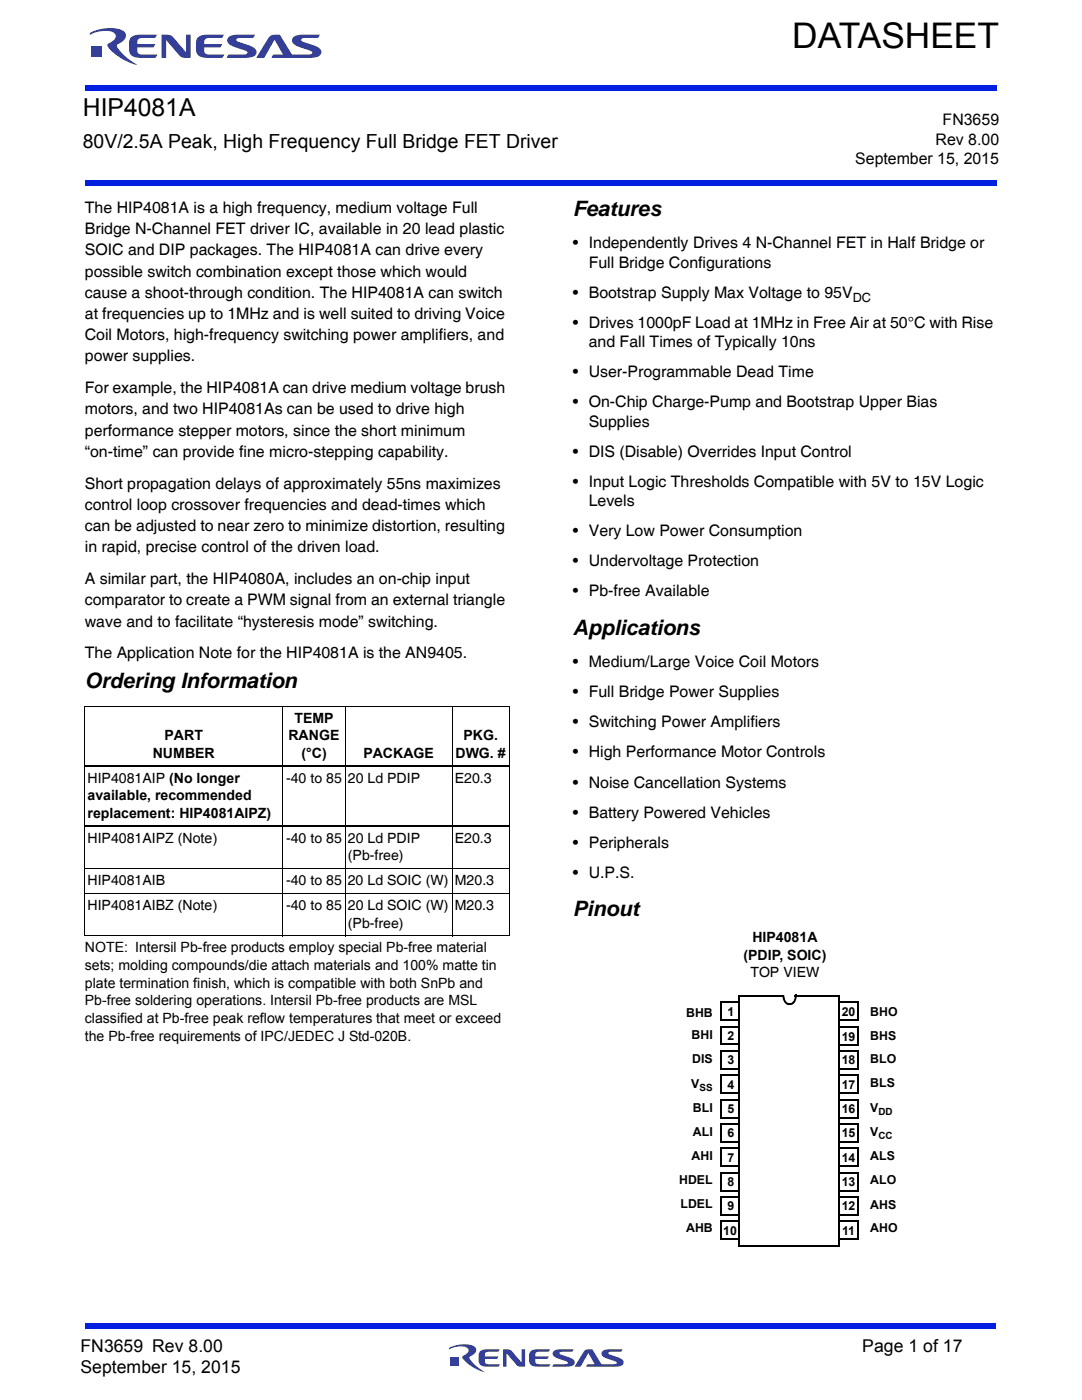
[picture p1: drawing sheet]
<svg xmlns="http://www.w3.org/2000/svg" width="216mm" height="279mm" viewBox="0 0 216 279" stroke-linecap="round" stroke-linejoin="round" font-family="sans-serif">
<defs><g id="words">
<text font-size="7" x="158.1" y="9.5">DATASHEET</text>
<text font-size="4.9" x="16.5" y="23.1">HIP4081A</text>
<g font-size="4.2">
<text x="114.3" y="43.2">Features</text>
<text x="114.3" y="126.8">Applications</text>
<text x="16.9" y="137.4">Ordering Information</text>
<text x="114.3" y="182.9">Pinout</text>
</g>
<text font-size="3.9" x="16.5" y="29.5">80V/2.5A Peak, High Frequency Full Bridge FET Driver</text>
<g font-size="3.5">
<text x="16.1" y="269.8">FN3659 Rev 8.00</text>
<text x="172.1" y="269.8">Page 1 of 17</text>
<text x="16.1" y="274">September 15, 2015</text>
</g>
<g font-size="3.2">
<text x="186.7" y="28.9">Rev 8.00</text>
<text x="188.1" y="25">FN3659</text>
<text x="170.6" y="32.7">September 15, 2015</text>
<text x="16.9" y="42.5">The HIP4081A is a high frequency, medium voltage Full</text>
<text x="16.9" y="46.7">Bridge N-Channel FET driver IC, available in 20 lead plastic</text>
<text x="16.9" y="51">SOIC and DIP packages. The HIP4081A can drive every</text>
<text x="114.3" y="49.6">• Independently Drives 4 N-Channel FET in Half Bridge or</text>
<text x="117.5" y="53.4">Full Bridge Configurations</text>
<text x="16.9" y="55.2">possible switch combination except those which would</text>
<text x="16.9" y="59.4">cause a shoot-through condition. The HIP4081A can switch</text>
<text x="114.3" y="59.4">• Bootstrap Supply Max Voltage to 95V</text>
<text x="16.9" y="63.7">at frequencies up to 1MHz and is well suited to driving Voice</text>
<text x="114.3" y="65.4">• Drives 1000pF Load at 1MHz in Free Air at 50°C with Rise</text>
<text x="16.9" y="67.9">Coil Motors, high-frequency switching power amplifiers, and</text>
<text x="117.5" y="69.3">and Fall Times of Typically 10ns</text>
<text x="16.9" y="72.1">power supplies.</text>
<text x="114.3" y="75.3">• User-Programmable Dead Time</text>
<text x="16.9" y="78.5">For example, the HIP4081A can drive medium voltage brush</text>
<text x="16.9" y="82.7">motors, and two HIP4081As can be used to drive high</text>
<text x="114.3" y="81.3">• On-Chip Charge-Pump and Bootstrap Upper Bias</text>
<text x="16.9" y="87">performance stepper motors, since the short minimum</text>
<text x="117.5" y="85.2">Supplies</text>
<text x="16.9" y="91.2">“on-time” can provide fine micro-stepping capability.</text>
<text x="114.3" y="91.2">• DIS (Disable) Overrides Input Control</text>
<text x="16.9" y="97.5">Short propagation delays of approximately 55ns maximizes</text>
<text x="16.9" y="101.8">control loop crossover frequencies and dead-times which</text>
<text x="114.3" y="97.2">• Input Logic Thresholds Compatible with 5V to 15V Logic</text>
<text x="117.5" y="101">Levels</text>
<text x="16.9" y="106">can be adjusted to near zero to minimize distortion, resulting</text>
<text x="114.3" y="107.1">• Very Low Power Consumption</text>
<text x="16.9" y="110.2">in rapid, precise control of the driven load.</text>
<text x="114.3" y="113.1">• Undervoltage Protection</text>
<text x="16.9" y="116.6">A similar part, the HIP4080A, includes an on-chip input</text>
<text x="114.3" y="119">• Pb-free Available</text>
<text x="16.9" y="120.8">comparator to create a PWM signal from an external triangle</text>
<text x="16.9" y="125.1">wave and to facilitate “hysteresis mode” switching.</text>
<text x="16.9" y="131.4">The Application Note for the HIP4081A is the AN9405.</text>
<text x="114.3" y="133.2">• Medium/Large Voice Coil Motors</text>
<text x="114.3" y="139.2">• Full Bridge Power Supplies</text>
<text x="114.3" y="145.2">• Switching Power Amplifiers</text>
<text x="114.3" y="151.2">• High Performance Motor Controls</text>
<text x="114.3" y="157.2">• Noise Cancellation Systems</text>
<text x="114.3" y="163.2">• Battery Powered Vehicles</text>
<text x="114.3" y="169.1">• Peripherals</text>
<text x="114.3" y="175.2">• U.P.S.</text>
</g>
<g font-size="2.8">
<text x="32.8" y="147.7">PART</text>
<text x="57.6" y="147.7">RANGE</text>
<text x="58.7" y="144.2">TEMP</text>
<text x="92.5" y="147.7">PKG.</text>
<text x="30.5" y="151.3">NUMBER</text>
<text x="60.1" y="151.3">(°C)</text>
<text x="72.5" y="151.3">PACKAGE</text>
<text x="90.9" y="151.3">DWG. #</text>
<text x="17.5" y="156.2">HIP4081AIP (No longer</text>
<text x="17.5" y="159.7">available, recommended</text>
<text x="57.1" y="156.2">-40 to 85 20 Ld PDIP</text>
<text x="90.7" y="156.2">E20.3</text>
<text x="17.5" y="163.3">replacement: HIP4081AIPZ)</text>
<text x="17.5" y="168.2">HIP4081AIPZ (Note)</text>
<text x="57.1" y="168.2">-40 to 85 20 Ld PDIP</text>
<text x="69.4" y="171.7">(Pb-free)</text>
<text x="90.7" y="168.2">E20.3</text>
<text x="17.5" y="176.7">HIP4081AIB</text>
<text x="57.1" y="176.7">-40 to 85 20 Ld SOIC (W) M20.3</text>
<text x="17.5" y="181.6">HIP4081AIBZ (Note)</text>
<text x="57.1" y="181.6">-40 to 85 20 Ld SOIC (W)</text>
<text x="69.4" y="185.1">(Pb-free)</text>
<text x="90.7" y="181.6">M20.3</text>
<text x="16.9" y="190.1">NOTE: Intersil Pb-free products employ special Pb-free material</text>
<text x="148.4" y="191.5">(PDIP, SOIC)</text>
<text x="150.1" y="188">HIP4081A</text>
<text x="16.9" y="193.6">sets; molding compounds/die attach materials and 100% matte tin</text>
<text x="16.9" y="197.1">plate termination finish, which is compatible with both SnPb and</text>
<text x="149.7" y="195">TOP VIEW</text>
<text x="16.9" y="200.7">Pb-free soldering operations. Intersil Pb-free products are MSL</text>
<text x="16.9" y="207.7">the Pb-free requirements of IPC/JEDEC J Std-020B.</text>
<text x="16.9" y="204.2">classified at Pb-free peak reflow temperatures that meet or exceed</text>
</g>
<g font-size="2.5">
<text x="170.2" y="60.2">DC</text>
<text x="136.9" y="202.9">BHB</text>
<text x="145.2" y="202.7">1</text>
<text x="168" y="202.8">20</text>
<text x="173.7" y="202.7">BHO</text>
<text x="138" y="207.4">BHI</text>
<text x="145.2" y="207.6">2</text>
<text x="168" y="207.7">19</text>
<text x="173.7" y="207.5">BHS</text>
<text x="138.1" y="212.2">DIS</text>
<text x="145.2" y="212.4">3</text>
<text x="168" y="212.4">18</text>
<text x="173.7" y="212.2">BLO</text>
<text x="137.9" y="217.1">V</text>
<text x="138.3" y="221.8">BLI</text>
<text x="145.2" y="217.3">4</text>
<text x="168" y="217.3">17</text>
<text x="173.7" y="217">BLS</text>
<text x="173.7" y="221.9">V</text>
<text x="138.3" y="226.6">ALI</text>
<text x="145.2" y="227">6</text>
<text x="145.2" y="222.1">5</text>
<text x="168" y="227">15</text>
<text x="168" y="222.2">16</text>
<text x="173.7" y="226.6">V</text>
<text x="138" y="231.5">AHI</text>
<text x="145.2" y="231.9">7</text>
<text x="168" y="231.8">14</text>
<text x="173.7" y="231.4">ALS</text>
<text x="135.5" y="236.3">HDEL</text>
<text x="145.2" y="236.7">8</text>
<text x="168" y="236.7">13</text>
<text x="173.7" y="236.2">ALO</text>
<text x="135.8" y="241.1">LDEL</text>
<text x="136.9" y="245.8">AHB</text>
<text x="145.2" y="241.5">9</text>
<text x="168" y="241.5">12</text>
<text x="173.7" y="241.3">AHS</text>
<text x="173.7" y="245.8">AHO</text>
<text x="144.3" y="246.4">10</text>
<text x="168" y="246.4">11</text>
</g>
<g font-size="2">
<text x="139.6" y="217.7">SS</text>
<text x="175.3" y="222.5">DD</text>
<text x="175.3" y="227.2">CC</text>
</g>
</g></defs>
<g fill="#333f99">
<path d="M100.4 269.3h.6a1.2 1.2 0 0 1 1.2 .4l1.9 2.2v-2.6h.7v3.5h-.8a1.04 1.04 0 0 1-1-.4l-1.9-2.3v2.7h-.7z"/>
<path d="M95.8 269.7l.8-.4h3.1l-.3 .4-2.3 .1a.7 .7 0 0 0-.4 .9h2.8l-.4 .5h-2.4v.5l.2 .4 .3 .1 2.6 .1-.3 .4-2.3 .1a1.36 1.36 0 0 1-1.7-1.3l.1-1.4z"/>
<path d="M105.8 269.7l.8-.4h3.2l-.3 .4-2.3 .1a.7 .7 0 0 0-.4 .9h2.7l-.4 .5h-2.3v.5l.2 .4 .2 .1 2.6 .1-.2 .4-2.4 .1a1.36 1.36 0 0 1-1.6-1.3v-1.4z"/>
<path d="M110.5 269.6l.8-.3h3.2l-.3 .4-2.5 .2v.3l.6 .3a3.4 3.4 0 0 1 2.4 1.2 .85 .85 0 0 1-1 1l-3.5 .1 .3-.5 2.8-.2v-.3l-.6-.2a3.4 3.4 0 0 1-2.4-1.3v-.4z"/>
<path d="M116.6 269.6a1.8 1.8 0 0 1 1.6-.3l1.8 3h2.4l.6-.2v-.3l-.6-.2a3.4 3.4 0 0 1-2.4-1.3 .85 .85 0 0 1 1-1h3.2l-.3 .4-2.5 .2 .1 .3 .5 .3a3.4 3.4 0 0 1 2.4 1.2 .85 .85 0 0 1-.9 1l-6.6 .1 .3-.5h1.5l-1.3-2.2-1.5 2.7h-1.3z"/>
<path d="M89.8 271h1.6v1.6h-1.6z"/>
<path d="M89.7 269a5.6 5.6 0 0 1 5.1-.2 1.19 1.19 0 0 1-.9 1.9l-.3 .2a6.8 6.8 0 0 0 3.1 2.9 7.1 7.1 0 0 1-4.5-3l.5-.4a.81 .81 0 0 0 .8-.7 .81 .81 0 0 0-.7-.9 5.3 5.3 0 0 0-3.2 .5z"/>
</g>
<path d="M16.5 3.9h49v10.3h-49z" fill="#fff"/>
<g fill="#333f99">
<path d="M32.2 6.9h.9a1.66 1.66 0 0 1 1.5 .6l2.5 2.9v-3.5h1v4.6a2.48 2.48 0 0 1-2.4-.5l-2.5-2.9v3.4h-1z"/>
<path d="M26.3 7.3l1-.3 4-.1-.3 .6-3 .1a.85 .85 0 0 0-.6 1.2h3.6l-.3 .5-.2 .2h-3.1v.6l.2 .6 .4 .1 3.4 .1-.4 .6h-3a1.75 1.75 0 0 1-2.2-1.7 2.46 2.46 0 0 1 .5-2.5z"/>
<path d="M39.7 7.3l.9-.3 4.1-.1-.4 .6-3 .1a.85 .85 0 0 0-.5 1.2h3.5l-.2 .5-.3 .2h-3v.6l.2 .6 .3 .1 3.5 .1-.4 .6h-3.1a1.75 1.75 0 0 1-2.2-1.7 2.46 2.46 0 0 1 .6-2.5z"/>
<path d="M45.5 7.5a2.47 2.47 0 0 1 2-.6h3.4l-.4 .6-2.9 .1-.3 .1-.1 .2a.83 .83 0 0 0 .8 .6 5.6 5.6 0 0 1 3 1.4 .99 .99 0 0 1-.7 1.5l-1.2 .1h-3.9l.4-.6h3.3l.3-.1 .2-.3a.83 .83 0 0 0-.9-.5 5.6 5.6 0 0 1-3-1.4 .93 .93 0 0 1 0-1.1z"/>
<path d="M53.8 7.3a2.39 2.39 0 0 1 2-.4l2.5 4h3.6l.2-.1 .2-.3a.83 .83 0 0 0-.8-.5 5.6 5.6 0 0 1-3.1-1.4 .99 .99 0 0 1 .8-1.5l1.2-.2h3.4l-.3 .6-3 .1-.3 .1-.1 .2a.83 .83 0 0 0 .8 .6 5.6 5.6 0 0 1 3.1 1.4 .99 .99 0 0 1-.8 1.5l-1.2 .1h-7.8l.3-.6h2l-1.7-2.9-2.1 3.5h-1.6z"/>
<path d="M18.2 9.2h2.2v2.1h-2.2z"/>
<path d="M18 6.5a8.1 8.1 0 0 1 6.4-.5 1.33 1.33 0 0 1 .7 1.4 1.33 1.33 0 0 1-1 1.1l-.8 .6a8.8 8.8 0 0 0 4.1 3.8 9.8 9.8 0 0 1-6-3.8v-.3l.3-.2a2.56 2.56 0 0 0 1.4-1.2 1.17 1.17 0 0 0-1.3-1.2 7.7 7.7 0 0 0-3.9 .7z"/>
</g>
<g fill="#001fe0">
<path d="M17 264.1h181.7v1h-181.7z"/>
<path d="M17 17h181.9v1.1h-181.9z"/>
<path d="M17 36h181.9v1.1h-181.9z"/>
</g>
<path d="M16.9 140.9h84.7M16.9 141v45.8M56.4 140.9v45.9M68.9 140.9v45.9M90.2 140.9v45.9M101.6 141v45.8M16.9 173.4h84.7M16.9 178.3h84.7M16.9 186.8h84.7" fill="none" stroke="#000" stroke-width=".2"/>
<path d="M16.9 152.9h84.7M16.9 164.9h84.7" fill="none" stroke="#000" stroke-width=".36"/>
<path d="M167.6 243.8h3.6v3.5h-3.6z" fill="#fff"/>
<path d="M167.4 243.8h3.9M167.4 247.3h3.8M171.2 243.8v3.7" fill="none" stroke="#000" stroke-width=".36"/>
<path d="M167.6 238.9h3.6v3.5h-3.6z" fill="#fff"/>
<path d="M167.4 238.9h3.9M171.2 238.9v3.7M167.4 242.5h3.8" fill="none" stroke="#000" stroke-width=".36"/>
<path d="M167.6 234h3.6v3.6h-3.6z" fill="#fff"/>
<path d="M167.4 234h3.9M167.4 237.6h3.8M171.2 234v3.8" fill="none" stroke="#000" stroke-width=".36"/>
<path d="M167.6 229.2h3.6v3.5h-3.6z" fill="#fff"/>
<path d="M167.4 229.2h3.9M167.4 232.7h3.8M171.2 229.2v3.7" fill="none" stroke="#000" stroke-width=".36"/>
<path d="M167.6 224.3h3.6v3.6h-3.6z" fill="#fff"/>
<path d="M167.4 224.3h3.9M167.4 227.9h3.8M171.2 224.3v3.8" fill="none" stroke="#000" stroke-width=".36"/>
<path d="M167.6 219.5h3.6v3.5h-3.6z" fill="#fff"/>
<path d="M167.4 219.5h3.9M171.2 219.5v3.7M167.4 223h3.8" fill="none" stroke="#000" stroke-width=".36"/>
<path d="M167.6 214.6h3.6v3.5h-3.6z" fill="#fff"/>
<path d="M167.4 214.6h3.9M167.4 218.2h3.8M171.2 214.6v3.7" fill="none" stroke="#000" stroke-width=".36"/>
<path d="M167.6 209.7h3.6v3.6h-3.6z" fill="#fff"/>
<path d="M167.4 209.7h3.9M167.4 213.3h3.8M171.2 209.7v3.8" fill="none" stroke="#000" stroke-width=".36"/>
<path d="M167.6 200h3.6v3.6h-3.6z" fill="#fff"/>
<path d="M167.4 200h3.9M167.4 203.6h3.8M171.2 200v3.8" fill="none" stroke="#000" stroke-width=".36"/>
<path d="M167.6 205h3.6v3.5h-3.6z" fill="#fff"/>
<path d="M167.4 205h4M167.4 208.5h3.8M171.2 205v3.7" fill="none" stroke="#000" stroke-width=".36"/>
<path d="M143.9 243.8h3.6v3.5h-3.6z" fill="#fff"/>
<path d="M143.7 243.8h3.9M143.9 247.3h3.7M143.9 243.8v3.7" fill="none" stroke="#000" stroke-width=".36"/>
<path d="M143.9 238.9h3.6v3.5h-3.6z" fill="#fff"/>
<path d="M143.7 238.9h3.9M143.9 238.9v3.7M143.9 242.5h3.7" fill="none" stroke="#000" stroke-width=".36"/>
<path d="M143.9 234h3.6v3.6h-3.6z" fill="#fff"/>
<path d="M143.7 234h3.9M143.9 237.6h3.7M143.9 234v3.8" fill="none" stroke="#000" stroke-width=".36"/>
<path d="M143.9 229.2h3.6v3.5h-3.6z" fill="#fff"/>
<path d="M143.7 229.2h3.9M143.9 232.7h3.7M143.9 229.2v3.7" fill="none" stroke="#000" stroke-width=".36"/>
<path d="M143.9 224.3h3.6v3.6h-3.6z" fill="#fff"/>
<path d="M143.7 224.3h3.9M143.9 227.9h3.7M143.9 224.3v3.8" fill="none" stroke="#000" stroke-width=".36"/>
<path d="M143.9 219.5h3.6v3.5h-3.6z" fill="#fff"/>
<path d="M143.7 219.5h3.9M143.9 219.5v3.7M143.9 223h3.7" fill="none" stroke="#000" stroke-width=".36"/>
<path d="M143.9 214.6h3.6v3.5h-3.6z" fill="#fff"/>
<path d="M143.7 214.6h3.9M143.9 218.2h3.7M143.9 214.6v3.7" fill="none" stroke="#000" stroke-width=".36"/>
<path d="M143.9 209.7h3.6v3.6h-3.6z" fill="#fff"/>
<path d="M143.7 209.7h3.9M143.9 213.3h3.7M143.9 209.7v3.8" fill="none" stroke="#000" stroke-width=".36"/>
<path d="M143.9 204.9h3.6v3.5h-3.6z" fill="#fff"/>
<path d="M143.7 204.9h3.9M143.9 208.4h3.7M143.9 204.9v3.7" fill="none" stroke="#000" stroke-width=".36"/>
<path d="M143.9 200h3.6v3.6h-3.6z" fill="#fff"/>
<path d="M143.7 200h3.9M143.9 203.6h3.7M143.9 200v3.8" fill="none" stroke="#000" stroke-width=".36"/>
<path d="M147.5 198.7h8.7l1.2 49.9h-9.9z" fill="#fff"/>
<path d="M147.4 198.7h8.9M147.5 198.7v50.1M147.5 248.6h10.1" fill="none" stroke="#000" stroke-width=".36"/>
<path d="M156.1 198.5h.4v.2h-.4zM156.1 198.7h.4v.2h-.4h.4v.2h-.3h.3l.1 .4-.1-.3 .1 .1-.4 .1 .3-.2 .1 .1v.2h-.3h.3l-.3 .1 .3-.1 .2 .2-.4 .2 .3-.2 .1 .1-.1-.2 .2 .3-.3 .3 .3-.3 .1 .2-.2 .3 .2-.4 .2 .2-.2 .2 .1-.3 .1 .1-.1 .3 .1-.3h.1l.1 .4-.2-.1 .1-.3-.1 .3-.2-.1 .2-.2-.1 .3-.2-.1 .2-.3-.2 .3-.3-.3-.1-.1 .3-.2-.4 .1-.1-.5 .3-.1-.3 .2-.1-.3h.3h-.3v-.2h.3h-.3zM157.4 200.2h.2v.4h-.2z" fill="#000"/>
<path d="M158.9 198.7h8.7v49.9h-9.9z" fill="#fff"/>
<path d="M158.6 198.7h9M167.4 198.7v50.1M157.3 248.6h10.1" fill="none" stroke="#000" stroke-width=".36"/>
<path d="M158.6 198.5h.4v.3h-.4zM157.5 200.2h.4v.4h-.4zM158.6 198.8h.4v.2h-.4h.4l-.1 .2-.3-.1 .3 .1v.1l.1-.4-.2 .6-.3-.1 .3 .1-.2 .5-.1 .1-.2-.3 .2 .3-.1 .1-.2-.2 .2 .3-.3 .2-.1-.4 .1 .3-.4 .2v-.4h.1v.4v-.4l.1 .3-.1-.3 .3 .3-.2-.3 .1-.1 .2 .3-.2-.3 .2-.1 .2 .3-.3-.2 .1-.2 .3 .2-.3-.2 .1-.1 .3 .2-.3-.2 .2-.3 .3 .1-.3-.1v-.2l.4 .1-.3-.2 .3 .1h-.3v-.2h.4h-.4v-.2h.4h-.4z" fill="#000"/>
<use href="#words"/>
</svg>
